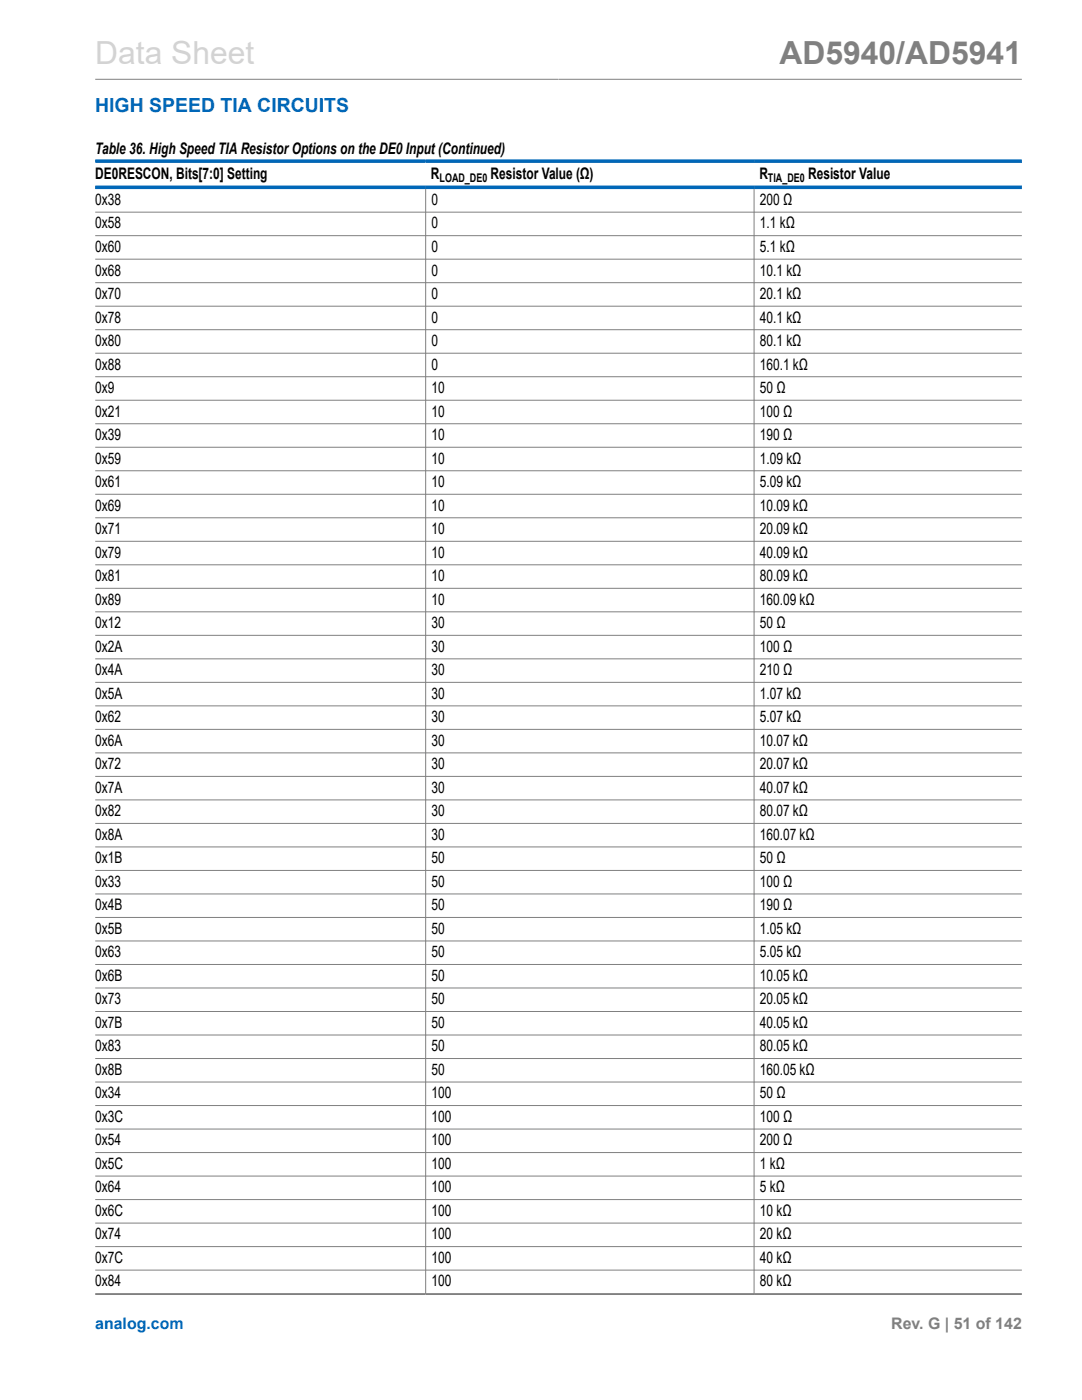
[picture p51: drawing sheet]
<svg xmlns="http://www.w3.org/2000/svg" width="216mm" height="279mm" viewBox="0 0 216 279" stroke-linecap="round" stroke-linejoin="round" font-family="sans-serif">
<defs><g id="words">
<text font-size="6.3" fill="#d3d3d3" x="19" y="12.7">Data Sheet</text>
<text font-size="6.3" fill="#808080" x="155.5" y="12.7">AD5940/AD5941</text>
<text font-size="3.9" fill="#0067b8" x="19" y="22.3">HIGH SPEED TIA CIRCUITS</text>
<g font-size="3.2">
<text x="19" y="35.7">DE0RESCON, Bits[7:0] Setting</text>
<text x="19" y="30.8">Table 36. High Speed TIA Resistor Options on the DE0 Input(Continued)</text>
<text x="86" y="35.7">R</text>
<text x="97.9" y="35.7">Resistor Value (Ω)</text>
<text x="151.5" y="35.7">R</text>
<text x="161.3" y="35.7">Resistor Value</text>
<text x="19" y="40.9">0x38</text>
<text x="86.1" y="40.9">0</text>
<text x="151.6" y="40.9">200 Ω</text>
<text x="19" y="45.6">0x58</text>
<text x="86.1" y="45.6">0</text>
<text x="151.6" y="45.6">1.1 kΩ</text>
<text x="19" y="50.3">0x60</text>
<text x="86.1" y="50.3">0</text>
<text x="151.6" y="50.3">5.1 kΩ</text>
<text x="19" y="55">0x68</text>
<text x="19" y="59.7">0x70</text>
<text x="86.1" y="55">0</text>
<text x="86.1" y="59.7">0</text>
<text x="151.6" y="55">10.1 kΩ</text>
<text x="151.6" y="59.7">20.1 kΩ</text>
<text x="19" y="64.4">0x78</text>
<text x="86.1" y="64.4">0</text>
<text x="151.6" y="64.4">40.1 kΩ</text>
<text x="19" y="69.1">0x80</text>
<text x="86.1" y="69.1">0</text>
<text x="151.6" y="69.1">80.1 kΩ</text>
<text x="19" y="73.8">0x88</text>
<text x="86.1" y="73.8">0</text>
<text x="151.6" y="73.8">160.1 kΩ</text>
<text x="19" y="78.4">0x9</text>
<text x="19" y="83.1">0x21</text>
<text x="86.1" y="78.4">10</text>
<text x="86.1" y="83.1">10</text>
<text x="151.6" y="78.4">50 Ω</text>
<text x="151.6" y="83.1">100 Ω</text>
<text x="19" y="87.8">0x39</text>
<text x="86.1" y="87.8">10</text>
<text x="151.6" y="87.8">190 Ω</text>
<text x="19" y="92.5">0x59</text>
<text x="86.1" y="92.5">10</text>
<text x="151.6" y="92.5">1.09 kΩ</text>
<text x="19" y="97.2">0x61</text>
<text x="19" y="101.9">0x69</text>
<text x="86.1" y="97.2">10</text>
<text x="86.1" y="101.9">10</text>
<text x="151.6" y="97.2">5.09 kΩ</text>
<text x="151.6" y="101.9">10.09 kΩ</text>
<text x="19" y="106.6">0x71</text>
<text x="86.1" y="106.6">10</text>
<text x="151.6" y="106.6">20.09 kΩ</text>
<text x="19" y="111.3">0x79</text>
<text x="86.1" y="111.3">10</text>
<text x="151.6" y="111.3">40.09 kΩ</text>
<text x="19" y="116">0x81</text>
<text x="86.1" y="116">10</text>
<text x="151.6" y="116">80.09 kΩ</text>
<text x="19" y="120.7">0x89</text>
<text x="19" y="125.4">0x12</text>
<text x="86.1" y="120.7">10</text>
<text x="86.1" y="125.4">30</text>
<text x="151.6" y="120.7">160.09 kΩ</text>
<text x="151.6" y="125.4">50 Ω</text>
<text x="19" y="130.1">0x2A</text>
<text x="86.1" y="130.1">30</text>
<text x="151.6" y="130.1">100 Ω</text>
<text x="19" y="134.7">0x4A</text>
<text x="86.1" y="134.7">30</text>
<text x="151.6" y="134.7">210 Ω</text>
<text x="19" y="139.4">0x5A</text>
<text x="86.1" y="139.4">30</text>
<text x="151.6" y="139.4">1.07 kΩ</text>
<text x="19" y="144.1">0x62</text>
<text x="19" y="148.8">0x6A</text>
<text x="86.1" y="144.1">30</text>
<text x="86.1" y="148.8">30</text>
<text x="151.6" y="144.1">5.07 kΩ</text>
<text x="151.6" y="148.8">10.07 kΩ</text>
<text x="19" y="153.5">0x72</text>
<text x="86.1" y="153.5">30</text>
<text x="151.6" y="153.5">20.07 kΩ</text>
<text x="19" y="158.2">0x7A</text>
<text x="86.1" y="158.2">30</text>
<text x="151.6" y="158.2">40.07 kΩ</text>
<text x="19" y="162.9">0x82</text>
<text x="19" y="167.6">0x8A</text>
<text x="86.1" y="162.9">30</text>
<text x="86.1" y="167.6">30</text>
<text x="151.6" y="162.9">80.07 kΩ</text>
<text x="151.6" y="167.6">160.07 kΩ</text>
<text x="19" y="172.3">0x1B</text>
<text x="86.1" y="172.3">50</text>
<text x="151.6" y="172.3">50 Ω</text>
<text x="19" y="177">0x33</text>
<text x="86.1" y="177">50</text>
<text x="151.6" y="177">100 Ω</text>
<text x="19" y="181.7">0x4B</text>
<text x="86.1" y="181.7">50</text>
<text x="151.6" y="181.7">190 Ω</text>
<text x="19" y="186.4">0x5B</text>
<text x="19" y="191.1">0x63</text>
<text x="86.1" y="186.4">50</text>
<text x="86.1" y="191.1">50</text>
<text x="151.6" y="186.4">1.05 kΩ</text>
<text x="151.6" y="191.1">5.05 kΩ</text>
<text x="19" y="195.7">0x6B</text>
<text x="86.1" y="195.7">50</text>
<text x="151.6" y="195.7">10.05 kΩ</text>
<text x="19" y="200.4">0x73</text>
<text x="86.1" y="200.4">50</text>
<text x="151.6" y="200.4">20.05 kΩ</text>
<text x="19" y="205.1">0x7B</text>
<text x="19" y="209.8">0x83</text>
<text x="86.1" y="205.1">50</text>
<text x="86.1" y="209.8">50</text>
<text x="151.6" y="205.1">40.05 kΩ</text>
<text x="151.6" y="209.8">80.05 kΩ</text>
<text x="19" y="214.5">0x8B</text>
<text x="86.1" y="214.5">50</text>
<text x="151.6" y="214.5">160.05 kΩ</text>
<text x="19" y="219.2">0x34</text>
<text x="86.1" y="219.2">100</text>
<text x="151.6" y="219.2">50 Ω</text>
<text x="19" y="223.9">0x3C</text>
<text x="86.1" y="223.9">100</text>
<text x="151.6" y="223.9">100 Ω</text>
<text x="19" y="228.6">0x54</text>
<text x="19" y="233.3">0x5C</text>
<text x="86.1" y="228.6">100</text>
<text x="86.1" y="233.3">100</text>
<text x="151.6" y="228.6">200 Ω</text>
<text x="151.6" y="233.3">1 kΩ</text>
<text x="19" y="238">0x64</text>
<text x="86.1" y="238">100</text>
<text x="151.6" y="238">5 kΩ</text>
<text x="19" y="242.7">0x6C</text>
<text x="86.1" y="242.7">100</text>
<text x="151.6" y="242.7">10 kΩ</text>
<text x="19" y="247.4">0x74</text>
<text x="86.1" y="247.4">100</text>
<text x="151.6" y="247.4">20 kΩ</text>
<text x="19" y="252">0x7C</text>
<text x="19" y="256.7">0x84</text>
<text x="86.1" y="252">100</text>
<text x="86.1" y="256.7">100</text>
<text x="151.6" y="252">40 kΩ</text>
<text x="151.6" y="256.7">80 kΩ</text>
</g>
<text font-size="3.2" fill="#0067b8" x="19" y="265.3">analog.com</text>
<text font-size="3.2" fill="#808080" x="177.8" y="265.3">Rev. G | 51 of 142</text>
<g font-size="2.4">
<text x="87.7" y="36.3">LOAD_DE0</text>
<text x="153.2" y="36.3">TIA_DE0</text>
</g>
</g></defs>
<g fill="none" stroke="#808080" stroke-width=".2">
<path d="M19 15.8h184.9M84.9 37.7v220.6M150.5 37.7v220.6M19 42.3h184.9M19 47h184.9M19 51.7h184.9M19 56.4h184.9M19 61.1h184.9M19 65.8h184.9M19 70.5h184.9M19 75.2h184.9M19 79.9h184.9"/>
<path d="M19 84.6h184.9M19 89.3h184.9M19 94h184.9M19 98.6h184.9M19 103.3h184.9M19 108h184.9M19 112.7h184.9M19 117.4h184.9M19 122.1h184.9M19 126.8h184.9M19 131.5h184.9M19 136.2h184.9"/>
<path d="M19 140.9h184.9M19 145.6h184.9M19 150.3h184.9M19 154.9h184.9M19 159.6h184.9M19 164.3h184.9M19 169h184.9M19 173.7h184.9M19 178.4h184.9M19 183.1h184.9M19 187.8h184.9M19 192.5h184.9"/>
<path d="M19 197.2h184.9M19 201.9h184.9M19 206.6h184.9M19 211.3h184.9M19 215.9h184.9M19 220.6h184.9M19 225.3h184.9M19 230h184.9M19 234.7h184.9M19 239.4h184.9M19 244.1h184.9M19 248.8h184.9"/>
<path d="M19 253.5h184.9M19 258.2h184.9M19 258.3h184.9"/>
</g>
<path d="M19 32.2h184.9M19 37.4h184.9" fill="none" stroke="#0067b8" stroke-width=".71"/>
<use href="#words"/>
</svg>
